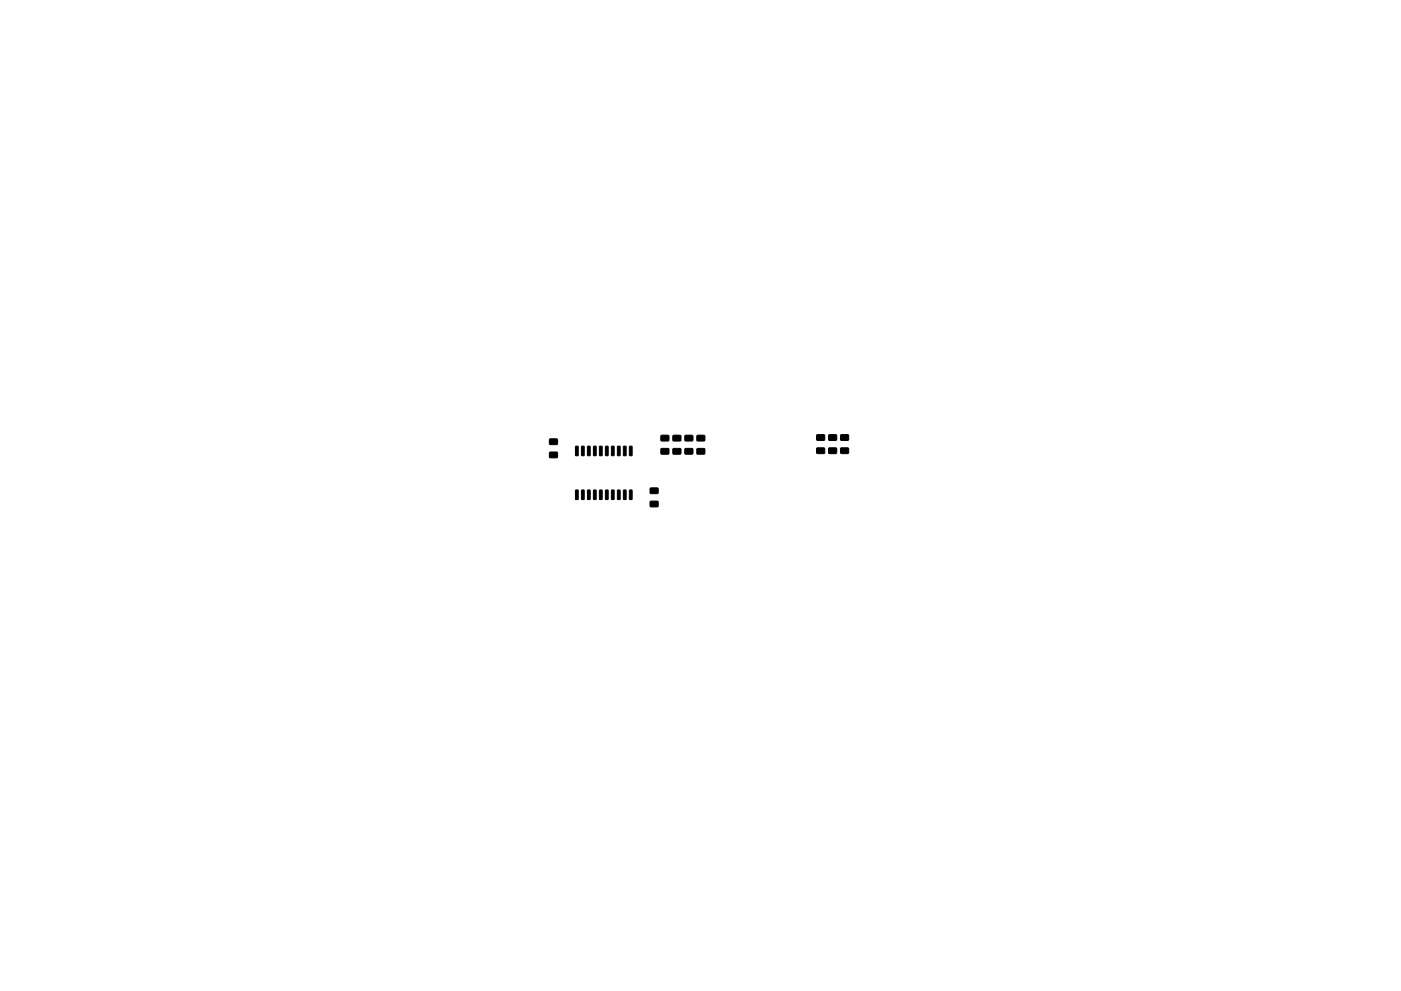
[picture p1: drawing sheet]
<svg xmlns="http://www.w3.org/2000/svg" width="297mm" height="210mm" viewBox="0 0 297 210" stroke-linecap="round" stroke-linejoin="round" font-family="sans-serif">
<g fill="#000" stroke="#000" stroke-width=".21">
<path d="M116.5 93.2l1.6-.1 .1 1.1-1.6 .1zM116.5 96l1.6-.1 .1 1.1-1.6 .1zM122 94.7l.6 .1v1.8l-.1 .1-.5-.1zM123.3 94.7l.6 .1v1.8l-.1 .1-.5-.1zM124.6 94.7l.5 .1v1.8l-.1 .1-.5-.1zM125.9 94.7l.5 .1v1.8l-.1 .1-.5-.1zM127.1 94.7l.6 .1v1.8l-.1 .1-.5-.1zM128.4 94.7l.5 .1 .1 1.8-.2 .1-.4-.1zM129.7 94.7l.5 .1v1.8l-.1 .1-.5-.1zM130.9 94.7l.6 .1v1.8l-.1 .1-.5-.1zM132.2 94.7l.6 .1v1.8l-.2 .1-.4-.1zM133.5 94.7l.5 .1v1.8l-.1 .1-.5-.1z"/>
<path d="M140.2 92.4h1.5l.1 1.1h-1.6zM140.2 95.2h1.5l.1 1.1h-1.6zM142.7 95.2h1.6v1.1h-1.6zM142.7 92.4h1.6v1.1h-1.6zM145.2 92.4h1.6l.1 1.1h-1.6zM145.2 95.2h1.6l.1 1.1h-1.6zM147.8 95.2h1.6v1.1h-1.6zM147.8 92.4h1.6v1.1h-1.6zM173.2 92.3l1.6-.1v1.1l-1.6 .1zM173.2 95.1l1.6-.1v1.1l-1.6 .1zM175.7 95.1l1.6-.1 .1 1.1-1.6 .1zM175.7 92.3l1.6-.1 .1 1.1-1.6 .1z"/>
<path d="M178.3 95.1l1.5-.1 .1 1.1-1.6 .1zM178.3 92.3l1.5-.1 .1 1.1-1.6 .1zM122 104l.6 .1v1.8l-.1 .1-.5-.1zM123.3 104l.6 .1v1.8l-.1 .1-.5-.1zM124.6 104l.5 .1v1.8l-.1 .1-.5-.1zM125.9 104l.5 .1v1.8l-.1 .1-.5-.1zM127.1 104l.6 .1v1.8l-.1 .1-.5-.1zM128.4 104l.5 .1 .1 1.8-.2 .1-.4-.1zM129.7 104l.5 .1v1.8l-.1 .1-.5-.1zM130.9 104l.6 .1v1.8l-.1 .1-.5-.1zM132.2 104l.6 .1v1.8l-.2 .1-.4-.1zM133.5 104l.5 .1v1.8l-.1 .1-.5-.1z"/>
<path d="M137.9 106.4l1.5-.1 .1 1.1-1.6 .1zM137.9 103.6l1.5-.1 .1 1.1-1.6 .1z"/>
</g>
</svg>
